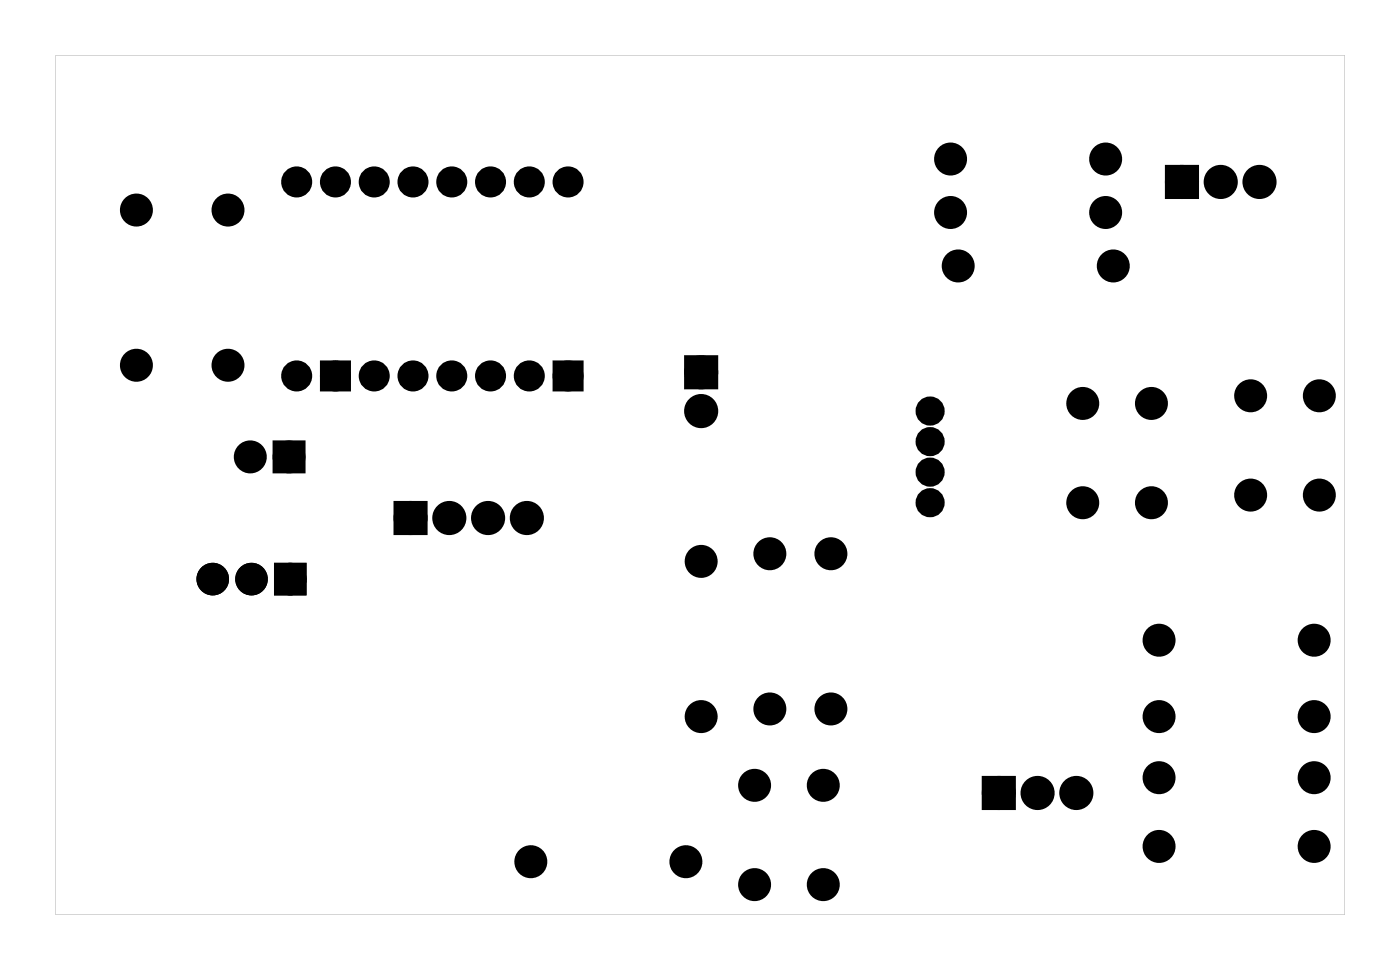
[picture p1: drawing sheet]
<svg xmlns="http://www.w3.org/2000/svg" width="92mm" height="63mm" viewBox="0 0 92 63" stroke-linecap="round" stroke-linejoin="round" font-family="sans-serif">
<g fill="#000">
<path d="M76.7 11.2h1.5v1.4h-1.5zM18.2 29.2h1.4v1.4h-1.4zM21.3 24h1.3v1.2h-1.3zM26.2 33.2h1.4v1.4h-1.4zM36.6 24h1.3v1.2h-1.3zM45.2 23.6h1.5v1.5h-1.5zM64.7 51.2h1.5v1.4h-1.5z"/>
<path d="M18.1 37v1.9h1.9v-1.9zM18.5 37.9a.5 .5 0 0 1 1 0 .5 .5 0 0 1-1 0z"/>
<path d="M18.1 37v1.9h1.9v-1.9zM18.5 37.9a.5 .5 0 0 1 1 0 .5 .5 0 0 1-1 0z"/>
<path d="M3.6 3.6v56.3h84.5v-56.3zM3.6 3.6h84.5v56.3h-84.5z"/>
</g>
<g fill="#000">
<circle cx="8.9" cy="13.8" r=".7"/>
<circle cx="14.9" cy="13.8" r=".7"/>
<circle cx="19.4" cy="11.9" r=".64"/>
<circle cx="22" cy="11.9" r=".64"/>
<circle cx="24.5" cy="11.9" r=".64"/>
<circle cx="27.1" cy="11.9" r=".64"/>
<circle cx="29.6" cy="11.9" r=".64"/>
<circle cx="32.1" cy="11.9" r=".64"/>
<circle cx="34.7" cy="11.9" r=".64"/>
<circle cx="37.2" cy="11.9" r=".64"/>
<circle cx="62.3" cy="13.9" r=".7"/>
<circle cx="62.3" cy="10.4" r=".7"/>
<circle cx="62.8" cy="17.4" r=".7"/>
<circle cx="72.4" cy="10.4" r=".7"/>
<circle cx="72.4" cy="13.9" r=".7"/>
<circle cx="72.9" cy="17.4" r=".7"/>
<circle cx="77.4" cy="11.9" r=".74"/>
<circle cx="80" cy="11.9" r=".74"/>
<circle cx="82.5" cy="11.9" r=".74"/>
<circle cx="8.9" cy="23.9" r=".7"/>
<circle cx="13.9" cy="37.9" r=".72"/>
<circle cx="14.9" cy="23.9" r=".7"/>
<circle cx="16.4" cy="29.9" r=".7"/>
<circle cx="16.5" cy="37.9" r=".72"/>
<circle cx="18.9" cy="29.9" r=".7"/>
<circle cx="19" cy="37.9" r=".72"/>
<circle cx="19.4" cy="24.6" r=".64"/>
<circle cx="22" cy="24.6" r=".64"/>
<circle cx="24.5" cy="24.6" r=".64"/>
<circle cx="26.9" cy="33.9" r=".74"/>
<circle cx="27.1" cy="24.6" r=".64"/>
<circle cx="29.4" cy="33.9" r=".74"/>
<circle cx="29.6" cy="24.6" r=".64"/>
<circle cx="32" cy="33.9" r=".74"/>
<circle cx="32.1" cy="24.6" r=".64"/>
<circle cx="34.5" cy="33.9" r=".74"/>
<circle cx="34.7" cy="24.6" r=".64"/>
<circle cx="37.2" cy="24.6" r=".64"/>
<circle cx="45.9" cy="26.9" r=".74"/>
<circle cx="45.9" cy="24.4" r=".74"/>
<circle cx="45.9" cy="36.8" r=".7"/>
<circle cx="50.4" cy="36.3" r=".7"/>
<circle cx="54.4" cy="36.3" r=".7"/>
<circle cx="60.9" cy="30.9" r=".57"/>
<circle cx="60.9" cy="26.9" r=".57"/>
<circle cx="60.9" cy="28.9" r=".57"/>
<circle cx="60.9" cy="32.9" r=".57"/>
<circle cx="70.9" cy="32.9" r=".7"/>
<circle cx="70.9" cy="26.4" r=".7"/>
<circle cx="75.4" cy="26.4" r=".7"/>
<circle cx="75.4" cy="32.9" r=".7"/>
<circle cx="81.9" cy="25.9" r=".7"/>
<circle cx="81.9" cy="32.4" r=".7"/>
<circle cx="86.4" cy="25.9" r=".7"/>
<circle cx="86.4" cy="32.4" r=".7"/>
<circle cx="34.8" cy="56.4" r=".7"/>
<circle cx="44.9" cy="56.4" r=".7"/>
<circle cx="45.9" cy="46.9" r=".7"/>
<circle cx="49.4" cy="51.4" r=".7"/>
<circle cx="49.4" cy="57.9" r=".7"/>
<circle cx="50.4" cy="46.4" r=".7"/>
<circle cx="53.9" cy="57.9" r=".7"/>
<circle cx="53.9" cy="51.4" r=".7"/>
<circle cx="54.4" cy="46.4" r=".7"/>
<circle cx="65.4" cy="51.9" r=".74"/>
<circle cx="68" cy="51.9" r=".74"/>
<circle cx="70.5" cy="51.9" r=".74"/>
<circle cx="75.9" cy="55.4" r=".7"/>
<circle cx="75.9" cy="41.9" r=".7"/>
<circle cx="75.9" cy="50.9" r=".7"/>
<circle cx="75.9" cy="46.9" r=".7"/>
<circle cx="86.1" cy="55.4" r=".7"/>
<circle cx="86.1" cy="41.9" r=".7"/>
<circle cx="86.1" cy="50.9" r=".7"/>
<circle cx="86.1" cy="46.9" r=".7"/>
</g>
<g fill="none" stroke="#000" stroke-width=".76" stroke-linecap="butt">
<path d="M76.7 11.2h1.5v1.4h-1.5zM18.2 29.2h1.4v1.4h-1.4zM21.3 24h1.3v1.2h-1.3zM26.2 33.2h1.4v1.4h-1.4zM36.6 24h1.3v1.2h-1.3zM45.2 23.6h1.5v1.5h-1.5zM64.7 51.2h1.5v1.4h-1.5z"/>
<circle cx="8.9" cy="13.8" r=".7"/>
<circle cx="14.9" cy="13.8" r=".7"/>
<circle cx="19.4" cy="11.9" r=".64"/>
<circle cx="22" cy="11.9" r=".64"/>
<circle cx="24.5" cy="11.9" r=".64"/>
<circle cx="27.1" cy="11.9" r=".64"/>
<circle cx="29.6" cy="11.9" r=".64"/>
<circle cx="32.1" cy="11.9" r=".64"/>
<circle cx="34.7" cy="11.9" r=".64"/>
<circle cx="37.2" cy="11.9" r=".64"/>
<circle cx="62.3" cy="10.4" r=".7"/>
<circle cx="62.3" cy="13.9" r=".7"/>
<circle cx="62.8" cy="17.4" r=".7"/>
<circle cx="72.4" cy="10.4" r=".7"/>
<circle cx="72.4" cy="13.9" r=".7"/>
<circle cx="72.9" cy="17.4" r=".7"/>
<circle cx="77.4" cy="11.9" r=".74"/>
<circle cx="80" cy="11.9" r=".74"/>
<circle cx="82.5" cy="11.9" r=".74"/>
<circle cx="8.9" cy="23.9" r=".7"/>
<circle cx="14.9" cy="23.9" r=".7"/>
<circle cx="16.4" cy="29.9" r=".7"/>
<circle cx="18.9" cy="29.9" r=".7"/>
<circle cx="19.4" cy="24.6" r=".64"/>
<circle cx="22" cy="24.6" r=".64"/>
<circle cx="24.5" cy="24.6" r=".64"/>
<circle cx="26.9" cy="33.9" r=".74"/>
<circle cx="27.1" cy="24.6" r=".64"/>
<circle cx="29.4" cy="33.9" r=".74"/>
<circle cx="29.6" cy="24.6" r=".64"/>
<circle cx="32" cy="33.9" r=".74"/>
<circle cx="32.1" cy="24.6" r=".64"/>
<circle cx="34.5" cy="33.9" r=".74"/>
<circle cx="34.7" cy="24.6" r=".64"/>
<circle cx="37.2" cy="24.6" r=".64"/>
<circle cx="45.9" cy="24.4" r=".74"/>
<circle cx="45.9" cy="26.9" r=".74"/>
<circle cx="45.9" cy="36.8" r=".7"/>
<circle cx="50.4" cy="36.3" r=".7"/>
<circle cx="54.4" cy="36.3" r=".7"/>
<circle cx="60.9" cy="30.9" r=".57"/>
<circle cx="60.9" cy="32.9" r=".57"/>
<circle cx="60.9" cy="26.9" r=".57"/>
<circle cx="60.9" cy="28.9" r=".57"/>
<circle cx="70.9" cy="26.4" r=".7"/>
<circle cx="70.9" cy="32.9" r=".7"/>
<circle cx="75.4" cy="26.4" r=".7"/>
<circle cx="75.4" cy="32.9" r=".7"/>
<circle cx="81.9" cy="25.9" r=".7"/>
<circle cx="81.9" cy="32.4" r=".7"/>
<circle cx="86.4" cy="25.9" r=".7"/>
<circle cx="86.4" cy="32.4" r=".7"/>
<circle cx="34.8" cy="56.4" r=".7"/>
<circle cx="44.9" cy="56.4" r=".7"/>
<circle cx="45.9" cy="46.9" r=".7"/>
<circle cx="49.4" cy="51.4" r=".7"/>
<circle cx="49.4" cy="57.9" r=".7"/>
<circle cx="50.4" cy="46.4" r=".7"/>
<circle cx="53.9" cy="51.4" r=".7"/>
<circle cx="53.9" cy="57.9" r=".7"/>
<circle cx="54.4" cy="46.4" r=".7"/>
<circle cx="65.4" cy="51.9" r=".74"/>
<circle cx="68" cy="51.9" r=".74"/>
<circle cx="70.5" cy="51.9" r=".74"/>
<circle cx="75.9" cy="46.9" r=".7"/>
<circle cx="75.9" cy="41.9" r=".7"/>
<circle cx="75.9" cy="50.9" r=".7"/>
<circle cx="75.9" cy="55.4" r=".7"/>
<circle cx="86.1" cy="50.9" r=".7"/>
<circle cx="86.1" cy="41.9" r=".7"/>
<circle cx="86.1" cy="55.4" r=".7"/>
<circle cx="86.1" cy="46.9" r=".7"/>
</g>
<g fill="none" stroke="#000" stroke-width=".69" stroke-linecap="butt">
<circle cx="13.9" cy="37.9" r=".72"/>
<circle cx="16.5" cy="37.9" r=".72"/>
<circle cx="19" cy="37.9" r=".72"/>
</g>
<g fill="none" stroke="#000" stroke-width=".25">
<path d="M18.1 37h1.9v1.9h-1.9z"/>
<circle cx="19" cy="37.9" r=".5"/>
</g>
</svg>
